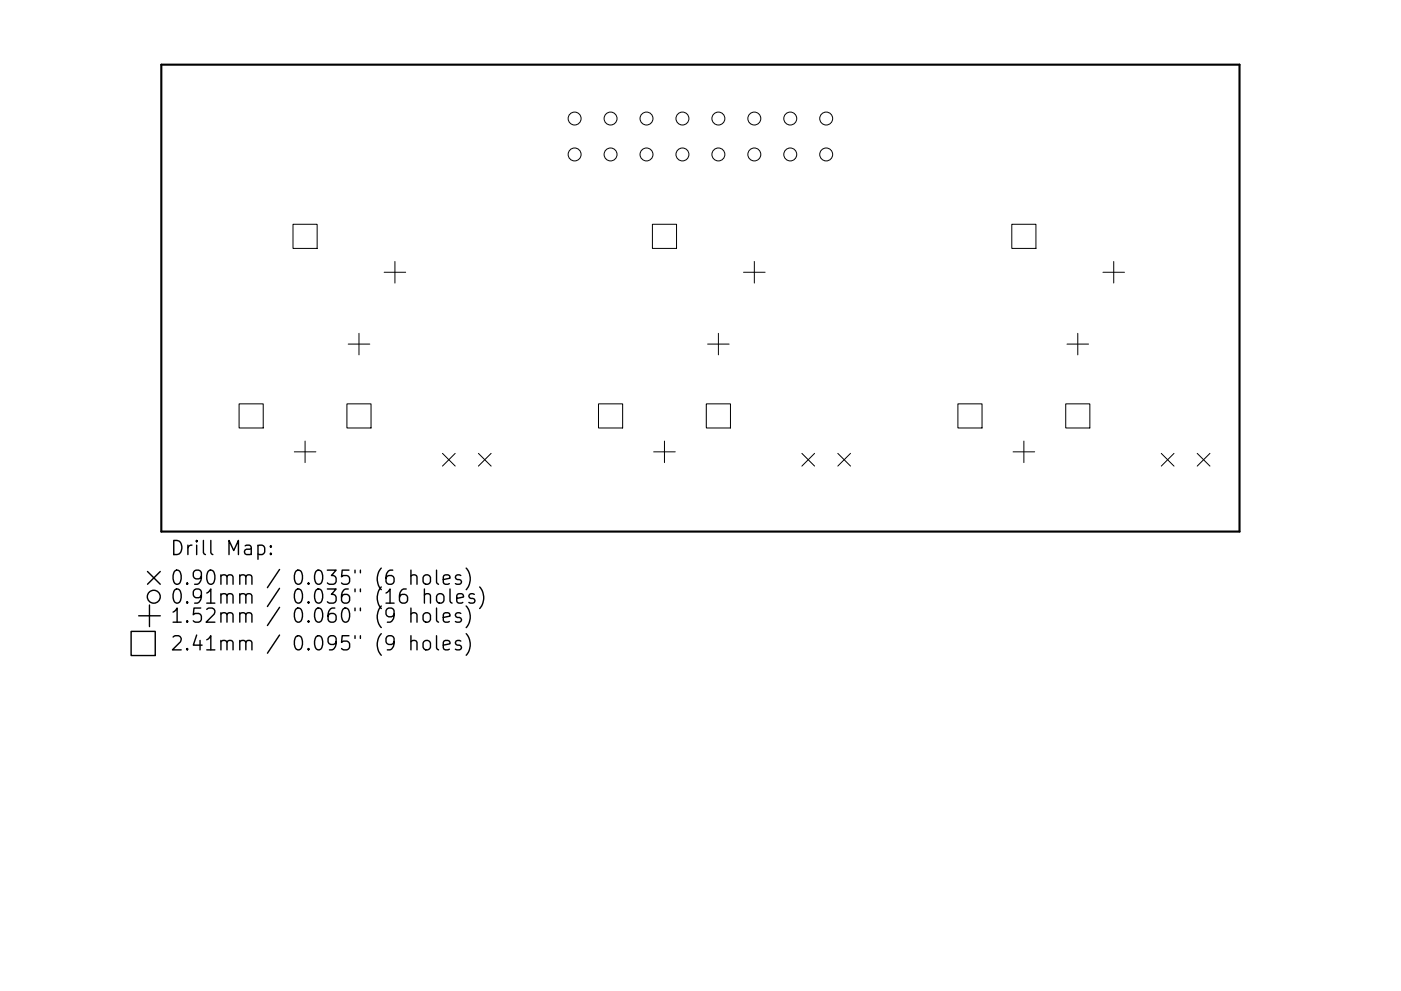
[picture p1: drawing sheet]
<svg xmlns="http://www.w3.org/2000/svg" width="297mm" height="210mm" viewBox="0 0 297 210" stroke-linecap="round" stroke-linejoin="round" font-family="sans-serif">
<defs><g id="words">
<g font-size="4.2">
<text x="36" y="117.8">Drill Map:</text>
<text x="36" y="124.1">0.90mm / 0.035&quot; (6 holes)</text>
<text x="36" y="128.1">0.91mm / 0.036&quot; (16 holes)</text>
<text x="36" y="132.1">1.52mm / 0.060&quot; (9 holes)</text>
<text x="36" y="138">2.41mm / 0.095&quot; (9 holes)</text>
</g>
</g></defs>
<path d="M34.2 13.7h228.6v99.1h-228.6z" fill="none" stroke="#000" stroke-width=".45"/>
<g fill="none" stroke="#000" stroke-width=".21">
<path d="M62.1 47.6h5.1v5.1h-5.1zM81.4 57.8h4.6M83.7 55.5v4.6M138.3 47.6h5.1v5.1h-5.1zM157.6 57.8h4.6M159.9 55.5v4.6M214.5 47.6h5.1v5.1h-5.1zM233.8 57.8h4.6M236.1 55.5v4.6M73.8 73h4.6M76.1 70.7v4.6M150 73h4.6"/>
<path d="M152.3 70.7v4.6M226.2 73h4.6M228.5 70.7v4.6M50.7 85.7h5.1v5.1h-5.1zM62.4 95.9h4.6M64.7 93.6v4.6M73.6 85.7h5.1v5.1h-5.1zM93.8 96.2l2.7 2.7M96.5 96.2l-2.7 2.7M101.4 96.2l2.7 2.7M104.1 96.2l-2.7 2.7M126.9 85.7h5.1v5.1h-5.1z"/>
<path d="M138.6 95.9h4.6M140.9 93.6v4.6M149.8 85.7h5.1v5.1h-5.1zM170 96.2l2.7 2.7M172.7 96.2l-2.7 2.7M177.6 96.2l2.7 2.7M180.3 96.2l-2.7 2.7M203.1 85.7h5.1v5.1h-5.1zM214.8 95.9h4.6M217.1 93.6v4.6M226 85.7h5.1v5.1h-5.1zM246.2 96.2l2.7 2.7"/>
<path d="M248.9 96.2l-2.7 2.7M253.8 96.2l2.7 2.7M256.5 96.2l-2.7 2.7"/>
<circle cx="121.8" cy="32.8" r="1.37"/>
<circle cx="121.8" cy="25.2" r="1.37"/>
<circle cx="129.5" cy="25.2" r="1.37"/>
<circle cx="129.5" cy="32.8" r="1.37"/>
<circle cx="137.1" cy="25.2" r="1.37"/>
<circle cx="137.1" cy="32.8" r="1.37"/>
<circle cx="144.7" cy="25.2" r="1.37"/>
<circle cx="144.7" cy="32.8" r="1.37"/>
<circle cx="152.3" cy="25.2" r="1.37"/>
<circle cx="152.3" cy="32.8" r="1.37"/>
<circle cx="159.9" cy="25.2" r="1.37"/>
<circle cx="159.9" cy="32.8" r="1.37"/>
<circle cx="167.6" cy="25.2" r="1.37"/>
<circle cx="167.6" cy="32.8" r="1.37"/>
<circle cx="175.2" cy="32.8" r="1.37"/>
<circle cx="175.2" cy="25.2" r="1.37"/>
</g>
<g fill="none" stroke="#000" stroke-width=".3">
<path d="M54.7 115.8l.9-.1 .5 .5v.9l-.3 .4-.2 .2-.9-.2M57.4 117.4l.2 .1-.2 .2-.1-.2 .1-.1v.3M57.4 115.8l.2 .1-.2 .2-.1-.2 .1-.1v.3M27.8 134h5.1v5.1h-5.1zM29.4 130.6h4.6M31.3 121.3l2.7 2.7M31.7 128.4v4.5M34 121.3l-2.7 2.7M87.1 122.2a.74 .74 0 0 1 1.3 .2v1.6M87.1 130.3a.74 .74 0 0 1 1.3 .1v1.6M87.1 136.2a.74 .74 0 0 1 1.3 .1v1.6M87.1 121v3"/>
<path d="M87.1 129v3M87.1 134.9v3M89.8 122.2a.81 .81 0 0 1 .8-.3 .81 .81 0 0 1 .7 .6v.9a.81 .81 0 0 1-.8 .6 .81 .81 0 0 1-.8-.6v-.9zM89.8 130.3a.81 .81 0 0 1 .8-.3 .81 .81 0 0 1 .7 .6v.8a.81 .81 0 0 1-.8 .6 .81 .81 0 0 1-.8-.6v-.8zM89.8 136.2a.81 .81 0 0 1 .8-.3 .81 .81 0 0 1 .7 .5v.9a.81 .81 0 0 1-.8 .6 .81 .81 0 0 1-.8-.6v-.9zM90 126.2a.74 .74 0 0 1 1.3 .2v1.6M90 125v3M92.6 121v2.5l.4 .5M92.6 129v2.6l.4 .4M92.6 134.9v2.5l.4 .5M92.7 126.2a.81 .81 0 0 1 .8-.3 .81 .81 0 0 1 .6 .6v.9a.81 .81 0 0 1-.8 .6 .81 .81 0 0 1-.7-.6v-.9zM94 123l1.4-.3-.1-.6-.9-.1-.4 .4v1.1l.1 .3 .3 .2 .9-.2"/>
<path d="M94 131l1.4-.3-.1-.6-.9-.1-.4 .4v1.2l.1 .3 .3 .1 .9-.1M94 136.9l1.4-.3-.1-.6-.9-.1-.4 .4v1.1l.1 .3 .3 .2 .9-.2M95.4 125v2.5l.4 .5M96.8 127l1.5-.3-.2-.6-.8-.1-.5 .4v1.1l.2 .3 .3 .2 .8-.2M97.7 122.1l-.7-.1-.4 .4 .1 .4 1 .3 .1 .3-.1 .4-.3 .2-.8-.2M97.7 130.1l-.7-.1-.4 .4 .1 .5 1 .2 .1 .3-.1 .5-.3 .1-.8-.1M97.7 136l-.7-.1-.4 .4 .1 .4 1 .3 .1 .3-.1 .4-.3 .2-.8-.2M98.8 120.5a3.4 3.4 0 0 1 0 4.6M98.8 128.6a3.4 3.4 0 0 1 0 4.5M98.8 134.4a3.4 3.4 0 0 1 0 4.6M100.6 126.1l-.8-.1-.4 .4 .2 .4 1 .3 .1 .3-.1 .4-.3 .2-.9-.2M101.7 124.5a3.4 3.4 0 0 1 0 4.6"/>
<circle cx="32.6" cy="126.6" r="1.37"/>
</g>
<use href="#words"/>
</svg>
